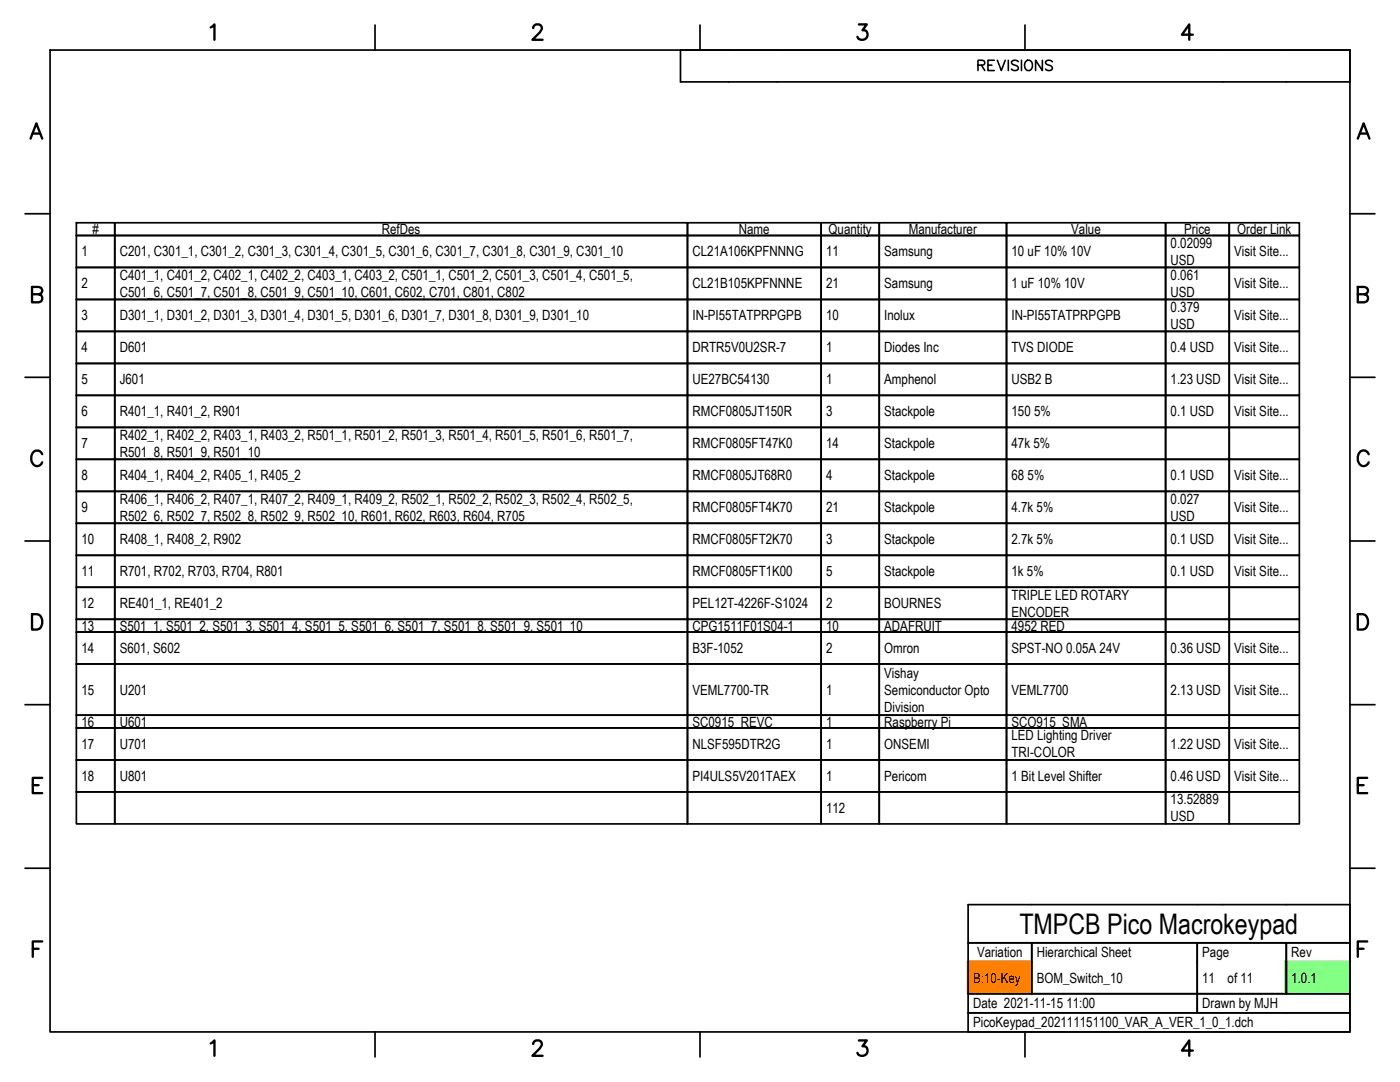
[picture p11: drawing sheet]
<svg xmlns="http://www.w3.org/2000/svg" width="279mm" height="216mm" viewBox="0 0 279 216" stroke-linecap="round" stroke-linejoin="round" font-family="sans-serif">
<defs><g id="words">
<text font-size="5.7" x="203.5" y="186.3">TMPCB Pico Macrokeypad</text>
<g font-size="2.8">
<text x="18.4" y="46.7">#</text>
<text x="76.2" y="46.7">RefDes</text>
<text x="147.4" y="46.7">Name</text>
<text x="165.4" y="46.7">Quantity</text>
<text x="181.4" y="46.7">Manufacturer</text>
<text x="213.8" y="46.7">Value</text>
<text x="236.3" y="46.7">Price</text>
<text x="246.9" y="46.7">Order Link</text>
<text x="16.2" y="51.2">1</text>
<text x="23.9" y="51.2">C201, C301_1, C301_2, C301_3, C301_4, C301_5, C301_6, C301_7, C301_8, C301_9, C301_10</text>
<text x="138.2" y="51.2">CL21A106KPFNNNG</text>
<text x="164.9" y="51.2">11</text>
<text x="176.5" y="51.2">Samsung</text>
<text x="201.9" y="51.2">10 uF 10% 10V</text>
<text x="233.6" y="49.5">0.02099</text>
<text x="233.6" y="52.9">USD</text>
<text x="246.3" y="51.2">Visit Site...</text>
<text x="16.2" y="57.6">2</text>
<text x="23.9" y="55.9">C401_1, C401_2, C402_1, C402_2, C403_1, C403_2, C501_1, C501_2, C501_3, C501_4, C501_5,</text>
<text x="23.9" y="59.2">C501_6, C501_7, C501_8, C501_9, C501_10, C601, C602, C701, C801, C802</text>
<text x="138.2" y="57.6">CL21B105KPFNNNE</text>
<text x="164.9" y="57.6">21</text>
<text x="176.5" y="57.6">Samsung</text>
<text x="201.9" y="57.6">1 uF 10% 10V</text>
<text x="233.6" y="55.9">0.061</text>
<text x="233.6" y="59.2">USD</text>
<text x="246.3" y="57.6">Visit Site...</text>
<text x="16.2" y="63.9">3</text>
<text x="23.9" y="63.9">D301_1, D301_2, D301_3, D301_4, D301_5, D301_6, D301_7, D301_8, D301_9, D301_10</text>
<text x="138.2" y="63.9">IN-PI55TATPRPGPB</text>
<text x="164.9" y="63.9">10</text>
<text x="176.5" y="63.9">Inolux</text>
<text x="201.9" y="63.9">IN-PI55TATPRPGPB</text>
<text x="233.6" y="62.2">0.379</text>
<text x="233.6" y="65.6">USD</text>
<text x="246.3" y="63.9">Visit Site...</text>
<text x="16.2" y="70.3">4</text>
<text x="23.9" y="70.3">D601</text>
<text x="138.2" y="70.3">DRTR5V0U2SR-7</text>
<text x="164.9" y="70.3">1</text>
<text x="176.5" y="70.3">Diodes Inc</text>
<text x="201.9" y="70.3">TVS DIODE</text>
<text x="233.6" y="70.3">0.4 USD</text>
<text x="246.3" y="70.3">Visit Site...</text>
<text x="16.2" y="76.7">5</text>
<text x="23.9" y="76.7">J601</text>
<text x="138.2" y="76.7">UE27BC54130</text>
<text x="164.9" y="76.7">1</text>
<text x="176.5" y="76.7">Amphenol</text>
<text x="201.9" y="76.7">USB2 B</text>
<text x="233.6" y="76.7">1.23 USD</text>
<text x="246.3" y="76.7">Visit Site...</text>
<text x="16.2" y="83.1">6</text>
<text x="23.9" y="83.1">R401_1, R401_2, R901</text>
<text x="138.2" y="83.1">RMCF0805JT150R</text>
<text x="164.9" y="83.1">3</text>
<text x="176.5" y="83.1">Stackpole</text>
<text x="201.9" y="83.1">150 5%</text>
<text x="233.6" y="83.1">0.1 USD</text>
<text x="246.3" y="83.1">Visit Site...</text>
<text x="16.2" y="89.5">7</text>
<text x="23.9" y="87.8">R402_1, R402_2, R403_1, R403_2, R501_1, R501_2, R501_3, R501_4, R501_5, R501_6, R501_7,</text>
<text x="138.2" y="89.5">RMCF0805FT47K0</text>
<text x="164.9" y="89.5">14</text>
<text x="176.5" y="89.5">Stackpole</text>
<text x="201.9" y="89.5">47k 5%</text>
<text x="16.2" y="95.8">8</text>
<text x="23.9" y="91.1">R501_8, R501_9, R501_10</text>
<text x="23.9" y="95.8">R404_1, R404_2, R405_1, R405_2</text>
<text x="138.2" y="95.8">RMCF0805JT68R0</text>
<text x="164.9" y="95.8">4</text>
<text x="176.5" y="95.8">Stackpole</text>
<text x="201.9" y="95.8">68 5%</text>
<text x="233.6" y="95.8">0.1 USD</text>
<text x="246.3" y="95.8">Visit Site...</text>
<text x="23.9" y="100.5">R406_1, R406_2, R407_1, R407_2, R409_1, R409_2, R502_1, R502_2, R502_3, R502_4, R502_5,</text>
<text x="233.6" y="100.5">0.027</text>
<text x="16.2" y="102.2">9</text>
<text x="23.9" y="103.9">R502_6, R502_7, R502_8, R502_9, R502_10, R601, R602, R603, R604, R705</text>
<text x="138.2" y="102.2">RMCF0805FT4K70</text>
<text x="164.9" y="102.2">21</text>
<text x="176.5" y="102.2">Stackpole</text>
<text x="201.9" y="102.2">4.7k 5%</text>
<text x="233.6" y="103.9">USD</text>
<text x="246.3" y="102.2">Visit Site...</text>
<text x="16.2" y="108.6">10</text>
<text x="23.9" y="108.6">R408_1, R408_2, R902</text>
<text x="138.2" y="108.6">RMCF0805FT2K70</text>
<text x="164.9" y="108.6">3</text>
<text x="176.5" y="108.6">Stackpole</text>
<text x="201.9" y="108.6">2.7k 5%</text>
<text x="233.6" y="108.6">0.1 USD</text>
<text x="246.3" y="108.6">Visit Site...</text>
<text x="16.2" y="115">11</text>
<text x="23.9" y="115">R701, R702, R703, R704, R801</text>
<text x="138.2" y="115">RMCF0805FT1K00</text>
<text x="164.9" y="115">5</text>
<text x="176.5" y="115">Stackpole</text>
<text x="201.9" y="115">1k 5%</text>
<text x="201.9" y="119.7">TRIPLE LED ROTARY</text>
<text x="233.6" y="115">0.1 USD</text>
<text x="246.3" y="115">Visit Site...</text>
<text x="16.2" y="121.4">12</text>
<text x="16.2" y="125.8">13</text>
<text x="23.9" y="121.4">RE401_1, RE401_2</text>
<text x="23.9" y="125.8">S501_1, S501_2, S501_3, S501_4, S501_5, S501_6, S501_7, S501_8, S501_9, S501_10</text>
<text x="138.2" y="121.4">PEL12T-4226F-S1024</text>
<text x="138.2" y="125.8">CPG1511F01S04-1</text>
<text x="164.9" y="121.4">2</text>
<text x="164.9" y="125.8">10</text>
<text x="176.5" y="121.4">BOURNES</text>
<text x="176.5" y="125.8">ADAFRUIT</text>
<text x="201.9" y="123.1">ENCODER</text>
<text x="201.9" y="125.8">4952 RED</text>
<text x="16.2" y="130.3">14</text>
<text x="23.9" y="130.3">S601, S602</text>
<text x="138.2" y="130.3">B3F-1052</text>
<text x="164.9" y="130.3">2</text>
<text x="176.5" y="130.3">Omron</text>
<text x="201.9" y="130.3">SPST-NO 0.05A 24V</text>
<text x="233.6" y="130.3">0.36 USD</text>
<text x="246.3" y="130.3">Visit Site...</text>
<text x="176.5" y="135.2">Vishay</text>
<text x="16.2" y="138.6">15</text>
<text x="23.9" y="138.6">U201</text>
<text x="138.2" y="138.6">VEML7700-TR</text>
<text x="164.9" y="138.6">1</text>
<text x="176.5" y="138.6">Semiconductor Opto</text>
<text x="176.5" y="142">Division</text>
<text x="201.9" y="138.6">VEML7700</text>
<text x="233.6" y="138.6">2.13 USD</text>
<text x="246.3" y="138.6">Visit Site...</text>
<text x="16.2" y="145">16</text>
<text x="16.2" y="149.4">17</text>
<text x="23.9" y="145">U601</text>
<text x="23.9" y="149.4">U701</text>
<text x="138.2" y="145">SC0915_REVC</text>
<text x="138.2" y="149.4">NLSF595DTR2G</text>
<text x="164.9" y="145">1</text>
<text x="164.9" y="149.4">1</text>
<text x="176.5" y="145">Raspberry Pi</text>
<text x="176.5" y="149.4">ONSEMI</text>
<text x="201.9" y="145">SCO915_SMA</text>
<text x="201.9" y="147.7">LED Lighting Driver</text>
<text x="233.6" y="149.4">1.22 USD</text>
<text x="246.3" y="149.4">Visit Site...</text>
<text x="16.2" y="155.8">18</text>
<text x="23.9" y="155.8">U801</text>
<text x="138.2" y="155.8">PI4ULS5V201TAEX</text>
<text x="164.9" y="155.8">1</text>
<text x="176.5" y="155.8">Pericom</text>
<text x="201.9" y="151.1">TRI-COLOR</text>
<text x="201.9" y="155.8">1 Bit Level Shifter</text>
<text x="233.6" y="155.8">0.46 USD</text>
<text x="246.3" y="155.8">Visit Site...</text>
<text x="233.6" y="160.5">13.52889</text>
<text x="164.9" y="162.2">112</text>
<text x="233.6" y="163.9">USD</text>
<text x="195" y="191">Variation</text>
<text x="206.9" y="191">Hierarchical Sheet</text>
<text x="239.9" y="191">Page</text>
<text x="257.7" y="191">Rev</text>
<text x="194.2" y="196.1">B:10-Key</text>
<text x="206.9" y="196.1">BOM_Switch_10</text>
<text x="239.9" y="196.1">11</text>
<text x="245" y="196.1">of 11</text>
<text x="257.7" y="196.1">1.0.1</text>
<text x="194.2" y="201.2">Date 2021-11-15 11:00</text>
<text x="239.9" y="201.2">Drawn by MJH</text>
<text x="194.2" y="205">PicoKeypad_202111151100_VAR_A_VER_1_0_1.dch</text>
</g>
</g></defs>
<path d="M0 0v215.9h279.4v-215.9z" fill-rule="evenodd" fill="#fff" stroke="#fff" stroke-width=".34"/>
<path d="M256.4 191.8h12.7v6.3h-12.7z" fill="#80ff80"/>
<path d="M256.4 191.8h12.7v6.3h-12.7z" fill="none" stroke="#80ff80" stroke-width=".2"/>
<path d="M193.1 191.8h12.6v6.3h-12.6z" fill="#ff8000"/>
<path d="M193 191.8h12.7v6.3h-12.7z" fill="none" stroke="#ff8000" stroke-width=".2"/>
<g fill="none" stroke="#000" stroke-width=".34">
<path d="M10 10h259.4v195.9h-259.4zM74.8 5v5M135.8 10h133.6v6.3h-133.6zM139.7 5v5M204.6 5v5M5 42.7h5M15.2 44.4h7.7v2.6h-7.7zM15.2 47h7.7v6.4h-7.7zM15.2 53.4h7.7v6.4h-7.7zM15.2 59.8h7.7v6.3h-7.7zM22.9 44.4h114.3v2.6h-114.3zM22.9 47h114.3v6.4h-114.3z"/>
<path d="M22.9 53.4h114.3v6.4h-114.3zM22.9 59.8h114.3v6.3h-114.3zM137.2 44.4h26.7v2.6h-26.7zM137.2 47h26.7v6.4h-26.7zM137.2 53.4h26.7v6.4h-26.7zM137.2 59.8h26.7v6.3h-26.7zM163.9 44.5h11.6v2.5h-11.6zM163.9 47h11.6v6.4h-11.6zM163.9 53.4h11.6v6.4h-11.6zM163.9 59.8h11.6v6.3h-11.6zM175.5 44.5h25.4v2.5h-25.4zM175.5 47h25.4v6.4h-25.4z"/>
<path d="M175.5 53.4h25.4v6.4h-25.4zM175.5 59.8h25.4v6.3h-25.4zM200.9 44.4h31.7v2.6h-31.7zM200.9 47h31.7v6.4h-31.7zM200.9 53.4h31.7v6.4h-31.7zM200.9 59.8h31.7v6.3h-31.7zM232.6 44.4h12.7v2.6h-12.7zM232.6 47h12.7v6.4h-12.7zM232.6 53.4h12.7v6.4h-12.7zM232.6 59.8h12.7v6.3h-12.7zM245.3 44.4h14v2.6h-14zM245.3 47h14v6.4h-14z"/>
<path d="M245.3 53.4h14v6.4h-14zM245.3 59.8h14v6.3h-14zM269.4 42.7h5M5 75.3h5M15.2 66.1h7.7v6.4h-7.7zM15.2 72.5h7.7v6.4h-7.7zM15.2 78.9h7.7v6.4h-7.7zM22.9 66.1h114.3v6.4h-114.3zM22.9 72.5h114.3v6.4h-114.3zM22.9 78.9h114.3v6.4h-114.3zM137.2 66.1h26.7v6.4h-26.7zM137.2 72.5h26.7v6.4h-26.7z"/>
<path d="M137.2 78.9h26.7v6.4h-26.7zM163.9 66.1h11.6v6.4h-11.6zM163.9 72.5h11.6v6.4h-11.6zM163.9 78.9h11.6v6.4h-11.6zM175.5 66.1h25.4v6.4h-25.4zM175.5 72.5h25.4v6.4h-25.4zM175.5 78.9h25.4v6.4h-25.4zM200.9 66.1h31.7v6.4h-31.7zM200.9 72.5h31.7v6.4h-31.7zM200.9 78.9h31.7v6.4h-31.7zM232.6 66.1h12.7v6.4h-12.7zM232.6 72.5h12.7v6.4h-12.7z"/>
<path d="M232.6 78.9h12.7v6.4h-12.7zM245.3 66.1h14v6.4h-14zM245.3 72.5h14v6.4h-14zM245.3 78.9h14v6.4h-14zM269.4 75.3h5M15.2 85.3h7.7v6.4h-7.7zM15.2 91.7h7.7v6.3h-7.7zM15.2 98h7.7v6.4h-7.7zM22.9 85.3h114.3v6.4h-114.3zM22.9 91.7h114.3v6.3h-114.3zM22.9 98h114.3v6.4h-114.3zM137.2 85.3h26.7v6.4h-26.7z"/>
<path d="M137.2 91.7h26.7v6.3h-26.7zM137.2 98h26.7v6.4h-26.7zM163.9 85.3h11.6v6.4h-11.6zM163.9 91.7h11.6v6.3h-11.6zM163.9 98h11.6v6.4h-11.6zM175.5 85.3h25.4v6.4h-25.4zM175.5 91.7h25.4v6.3h-25.4zM175.5 98h25.4v6.4h-25.4zM200.9 85.3h31.7v6.4h-31.7zM200.9 91.7h31.7v6.3h-31.7zM200.9 98h31.7v6.4h-31.7zM232.6 85.3h12.7v6.4h-12.7z"/>
<path d="M232.6 91.7h12.7v6.3h-12.7zM232.6 98h12.7v6.4h-12.7zM245.3 85.3h14v6.4h-14zM245.3 91.7h14v6.3h-14zM245.3 98h14v6.4h-14zM5 107.9h5M15.2 104.4h7.7v6.4h-7.7zM15.2 110.8h7.7v6.4h-7.7zM15.2 117.2h7.7v6.4h-7.7zM22.9 104.4h114.3v6.4h-114.3zM22.9 110.8h114.3v6.4h-114.3zM22.9 117.2h114.3v6.4h-114.3z"/>
<path d="M137.2 104.4h26.7v6.4h-26.7zM137.2 110.8h26.7v6.4h-26.7zM137.2 117.2h26.7v6.4h-26.7zM163.9 104.4h11.6v6.4h-11.6zM163.9 110.8h11.6v6.4h-11.6zM163.9 117.2h11.6v6.4h-11.6zM175.5 104.4h25.4v6.4h-25.4zM175.5 110.8h25.4v6.4h-25.4zM175.5 117.2h25.4v6.4h-25.4zM200.9 104.4h31.7v6.4h-31.7zM200.9 110.8h31.7v6.4h-31.7zM200.9 117.2h31.7v6.4h-31.7z"/>
<path d="M232.6 104.4h12.7v6.4h-12.7zM232.6 110.8h12.7v6.4h-12.7zM232.6 117.2h12.7v6.4h-12.7zM245.3 104.4h14v6.4h-14zM245.3 110.8h14v6.4h-14zM245.3 117.2h14v6.4h-14zM269.4 107.9h5M15.2 123.6h7.7v2.5h-7.7zM15.2 126.1h7.7v6.4h-7.7zM15.2 132.5h7.7v10.2h-7.7zM22.9 123.6h114.3v2.5h-114.3zM22.9 126.1h114.3v6.4h-114.3z"/>
<path d="M22.9 132.5h114.3v10.2h-114.3zM137.2 123.6h26.7v2.5h-26.7zM137.2 126.1h26.7v6.4h-26.7zM137.2 132.5h26.7v10.2h-26.7zM163.9 123.6h11.6v2.5h-11.6zM163.9 126.1h11.6v6.4h-11.6zM163.9 132.5h11.6v10.2h-11.6zM175.5 123.6h25.4v2.5h-25.4zM175.5 126.1h25.4v6.4h-25.4zM175.5 132.5h25.4v10.2h-25.4zM200.9 123.6h31.7v2.5h-31.7zM200.9 126.1h31.7v6.4h-31.7z"/>
<path d="M200.9 132.5h31.7v10.2h-31.7zM232.6 123.6h12.7v2.5h-12.7zM232.6 126.1h12.7v6.4h-12.7zM232.6 132.5h12.7v10.2h-12.7zM245.3 123.6h14v2.5h-14zM245.3 126.1h14v6.4h-14zM245.3 132.5h14v10.2h-14zM5 140.6h5M15.2 142.7h7.7v2.5h-7.7zM15.2 145.2h7.7v6.4h-7.7zM15.2 151.6h7.7v6.4h-7.7zM15.2 158h7.7v6.4h-7.7z"/>
<path d="M22.9 142.7h114.3v2.5h-114.3zM22.9 145.2h114.3v6.4h-114.3zM22.9 151.6h114.3v6.4h-114.3zM22.9 158h114.3v6.4h-114.3zM137.2 142.7h26.7v2.5h-26.7zM137.2 145.2h26.7v6.4h-26.7zM137.2 151.6h26.7v6.4h-26.7zM137.2 158h26.7v6.4h-26.7zM163.9 142.7h11.6v2.5h-11.6zM163.9 145.2h11.6v6.4h-11.6zM163.9 151.6h11.6v6.4h-11.6zM163.9 158h11.6v6.4h-11.6z"/>
<path d="M175.5 142.7h25.4v2.5h-25.4zM175.5 145.2h25.4v6.4h-25.4zM175.5 151.6h25.4v6.4h-25.4zM175.5 158h25.4v6.4h-25.4zM200.9 142.7h31.7v2.5h-31.7zM200.9 145.2h31.7v6.4h-31.7zM200.9 151.6h31.7v6.4h-31.7zM200.9 158h31.7v6.4h-31.7zM232.6 142.7h12.7v2.5h-12.7zM232.6 145.2h12.7v6.4h-12.7zM232.6 151.6h12.7v6.4h-12.7zM232.6 158h12.7v6.4h-12.7z"/>
<path d="M245.3 142.7h14v2.5h-14zM245.3 145.2h14v6.4h-14zM245.3 151.6h14v6.4h-14zM245.3 158h14v6.4h-14zM269.4 140.6h5M5 173.2h5M269.4 173.2h5M193.2 198.3v3.8h12.7M205.9 198.3v-10.2h-12.7v-7.6h76.2v25.4h-76.2v-3.8h76.2M238.9 191.9v6.4h5.1M238.9 198.3v3.8h5.1M238.9 188.1v14"/>
<path d="M244 188.1h12.7v3.8M256.7 188.1v10.2M269.4 188.1h-76.2v10.2M269.4 198.3h-76.2M74.8 205.9v5M139.7 205.9v5M204.6 205.9v5"/>
</g>
<g fill="none" stroke="#000" stroke-width=".47">
<path d="M42.1 5.5l.7-.6v3M106.4 5.6a.79 .79 0 0 1 .6-.7h.6a.76 .76 0 0 1 .4 1.1l-1.7 1.9h2M171.4 4.9h1.6l-.9 1.1a.99 .99 0 0 1 1.1 1.2 .99 .99 0 0 1-1.4 .7l-.4-.1-.3-.5M238.1 6.9h-2.2l1.4-2v3M6.1 27.7l1.2-3.1 1.1 3.1M6.5 26.6h1.5M271 27.7l1.1-3.1 1.2 3.1M271.4 26.6h1.5M6.4 57.3h1.3l.4 .1a.73 .73 0 0 1 0 1.2l-.4 .1a.81 .81 0 0 1 .8 .8 .81 .81 0 0 1-.8 .8h-1.3zM6.4 58.7h1.3M271 57.3h1.3a.76 .76 0 0 1 .7 .8l-.3 .5-.4 .1a.81 .81 0 0 1 .7 .8 .81 .81 0 0 1-.7 .8h-1.3zM271 58.7h1.3"/>
<path d="M8.4 90.6a1.12 1.12 0 0 0-1.3-.7 1.12 1.12 0 0 0-.9 1.2 1.34 1.34 0 0 0 .3 1.4 1.34 1.34 0 0 0 1.5 .3l.4-.6M273.2 90.6a1.12 1.12 0 0 0-1.3-.7 1.12 1.12 0 0 0-.9 1.2 1.43 1.43 0 0 0 1.3 1.9l.4-.2 .5-.6M6.4 122.6h1a1.64 1.64 0 0 1 1.1 1.5 1.64 1.64 0 0 1-1.1 1.5h-1zM271 122.6h1a1.64 1.64 0 0 1 1 1.5 1.64 1.64 0 0 1-1 1.5h-1zM6.5 156.7h1.2M8.4 155.2h-1.9v3.1h1.9M271 156.7h1.1M272.9 155.2h-1.9v3.1h1.9M6.5 189.3h1.2M8.4 187.9h-1.9v3M271 189.3h1.1M272.9 187.9h-1.9v3"/>
<path d="M42.1 208.2l.7-.6v3.1M106.4 208.3l.3-.5 .9-.2a.76 .76 0 0 1 .4 1.2l-1.7 1.9h2M171.4 207.6h1.6l-.9 1.2a.99 .99 0 0 1 1.1 1.1 .99 .99 0 0 1-1.4 .8l-.4-.2-.3-.4M238.1 209.6h-2.2l1.4-2v3.1"/>
</g>
<path d="M195.2 13l1.1-.1 .2-.3-.1-.4-.4-.2h-.8v2.1M195.9 13l.6 1.1M197.2 13h.8M198.4 12h-1.2v2.1h1.2M199.1 12l.7 2.1 .8-2.1M201.2 12v2.1M203.2 12.3a.76 .76 0 0 0-.7-.3 .76 .76 0 0 0-.6 .5l.2 .3 .7 .3a.49 .49 0 0 1 .4 .4 .49 .49 0 0 1-.2 .5 .91 .91 0 0 1-1.1-.2M203.9 12v2.1M204.7 12.3l.2-.2a.94 .94 0 0 1 1.1 .4 .94 .94 0 0 1 0 1.1 .78 .78 0 0 1-1 .5 .78 .78 0 0 1-.5-1zM208 12v2.1l-1.3-2.1v2.1M210 12.3a.76 .76 0 0 0-.7-.3 .76 .76 0 0 0-.6 .5l.2 .3 .7 .3a.5 .5 0 0 1 .2 .9 .91 .91 0 0 1-1.1-.2" fill="none" stroke="#000" stroke-width=".32"/>
<use href="#words"/>
</svg>
